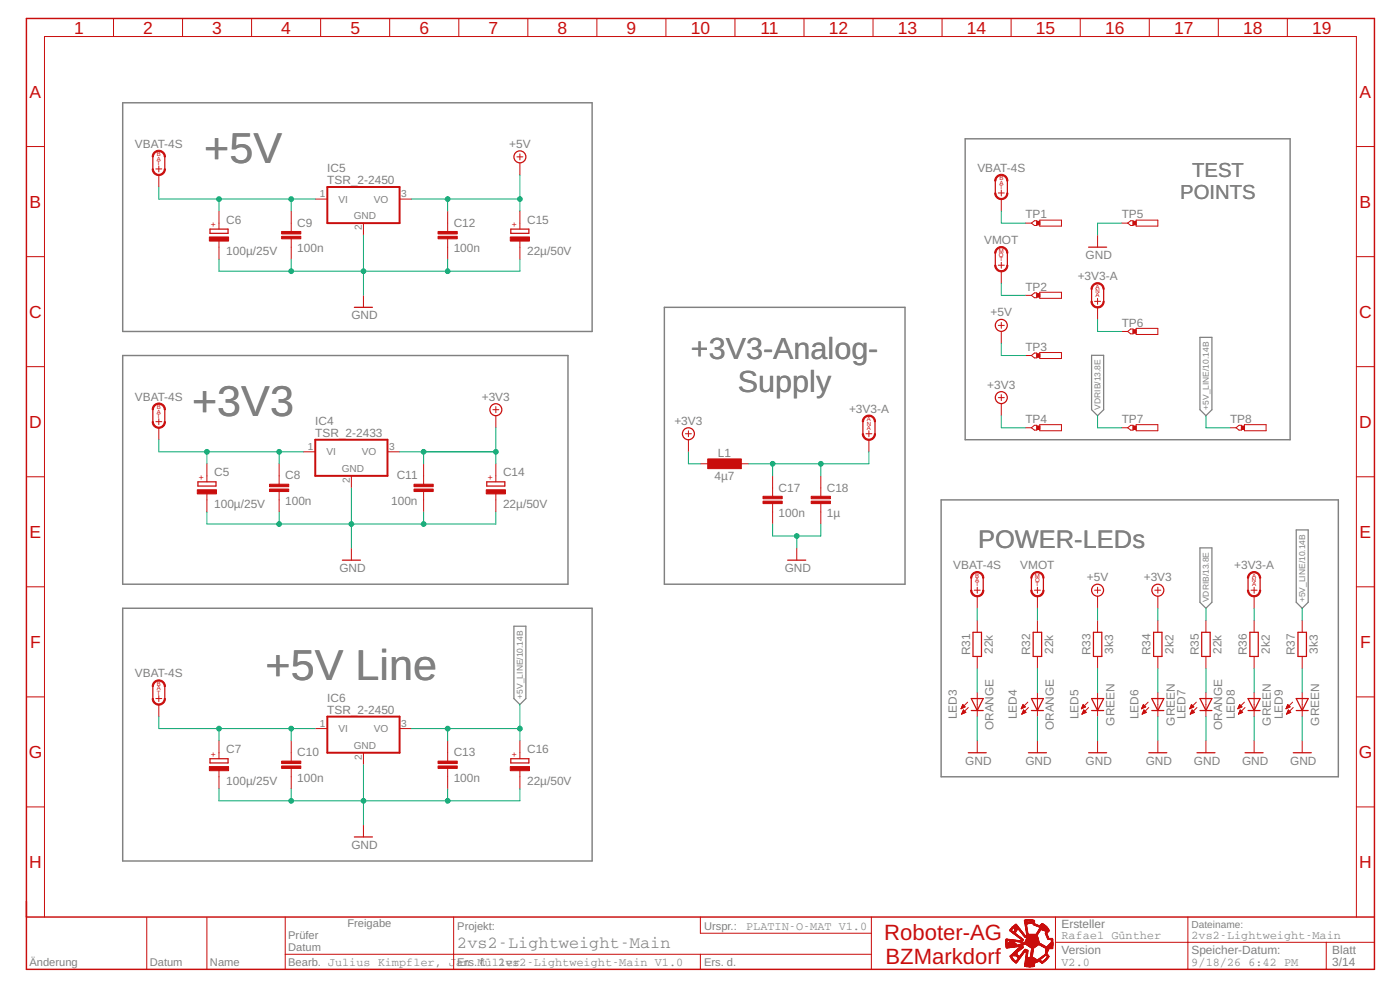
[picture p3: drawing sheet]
<svg xmlns="http://www.w3.org/2000/svg" width="287mm" height="203mm" viewBox="0 0 287 203" stroke-linecap="round" stroke-linejoin="round" font-family="sans-serif">
<defs><g id="words">
<g font-size="8.8" fill="#808080">
<text x="41.9" y="33.4">+5V</text>
<text x="39.4" y="85.3">+3V3</text>
<text x="54.5" y="139.6">+5V Line</text>
</g>
<g font-size="6.3" fill="#808080">
<text x="141.7" y="73.7">+3V3-Analog-</text>
<text x="151.4" y="80.3">Supply</text>
</g>
<text font-size="5.2" fill="#808080" x="200.6" y="112.4">POWER-LEDs</text>
<g font-size="4.5" fill="#c90d0c">
<text x="181.4" y="192.9">Roboter-AG</text>
<text x="181.6" y="197.7">BZMarkdorf</text>
</g>
<g font-size="4.2" fill="#808080">
<text x="242.1" y="40.8">POINTS</text>
<text x="244.5" y="36.4">TEST</text>
</g>
<g font-size="3.6" fill="#c90d0c">
<text x="15.2" y="6.9">1</text>
<text x="29.4" y="6.9">2</text>
<text x="43.5" y="6.9">3</text>
<text x="57.7" y="6.9">4</text>
<text x="71.9" y="6.9">5</text>
<text x="86" y="6.9">6</text>
<text x="100.2" y="6.9">7</text>
<text x="114.3" y="6.9">8</text>
<text x="128.5" y="6.9">9</text>
<text x="141.7" y="6.9">10</text>
<text x="156" y="6.9">11</text>
<text x="170" y="6.9">12</text>
<text x="184.2" y="6.9">13</text>
<text x="198.3" y="6.9">14</text>
<text x="212.5" y="6.9">15</text>
<text x="226.7" y="6.9">16</text>
<text x="240.8" y="6.9">17</text>
<text x="255" y="6.9">18</text>
<text x="269.1" y="6.9">19</text>
<text x="6.1" y="20.1">A</text>
<text x="278.9" y="20.1">A</text>
<text x="6.1" y="42.6">B</text>
<text x="278.9" y="42.6">B</text>
<text x="6" y="65.2">C</text>
<text x="278.8" y="65.2">C</text>
<text x="6" y="87.8">D</text>
<text x="278.8" y="87.8">D</text>
<text x="6.1" y="110.3">E</text>
<text x="278.9" y="110.3">E</text>
<text x="6.2" y="132.9">F</text>
<text x="279" y="132.9">F</text>
<text x="5.9" y="155.5">G</text>
<text x="278.7" y="155.5">G</text>
<text x="6" y="178.1">H</text>
<text x="278.8" y="178.1">H</text>
</g>
<text font-size="3.5" fill="#808080" x="93.8" y="194.4">2vs2-Lightweight-Main</text>
<g font-size="2.4" fill="#808080">
<text x="27.7" y="30.3">VBAT-4S</text>
<text x="67.1" y="35.3">IC5</text>
<text x="104.4" y="30.3">+5V</text>
<text x="200.5" y="35.3">VBAT-4S</text>
<text x="67.1" y="37.7">TSR_2-2450</text>
<text x="46.4" y="45.9">C6</text>
<text x="61" y="46.5">C9</text>
<text x="93.1" y="46.5">C12</text>
<text x="108.1" y="45.9">C15</text>
<text x="210.3" y="44.8">TP1</text>
<text x="230.1" y="44.8">TP5</text>
<text x="46.4" y="52.3">100µ/25V</text>
<text x="61" y="51.7">100n</text>
<text x="93.1" y="51.7">100n</text>
<text x="108.1" y="52.3">22µ/50V</text>
<text x="201.9" y="50.1">VMOT</text>
<text x="222.7" y="53.2">GND</text>
<text x="210.3" y="59.6">TP2</text>
<text x="221.1" y="57.5">+3V3-A</text>
<text x="72.1" y="65.5">GND</text>
<text x="203.2" y="64.9">+5V</text>
<text x="210.3" y="71.9">TP3</text>
<text x="230.1" y="67">TP6</text>
<text x="27.7" y="82.2">VBAT-4S</text>
<text x="98.8" y="82.2">+3V3</text>
<text x="202.5" y="79.7">+3V3</text>
<text x="64.7" y="87.1">IC4</text>
<text x="64.7" y="89.6">TSR_2-2433</text>
<text x="138.3" y="87.1">+3V3</text>
<text x="174.1" y="84.6">+3V3-A</text>
<text x="210.3" y="86.7">TP4</text>
<text x="230.1" y="86.7">TP7</text>
<text x="252.3" y="86.7">TP8</text>
<text x="147.3" y="93.7">L1</text>
<text x="43.9" y="97.7">C5</text>
<text x="58.5" y="98.3">C8</text>
<text x="81.4" y="98.3">C11</text>
<text x="103.2" y="97.7">C14</text>
<text x="146.6" y="98.4">4µ7</text>
<text x="159.7" y="100.8">C17</text>
<text x="169.6" y="100.8">C18</text>
<text x="43.9" y="104.2">100µ/25V</text>
<text x="58.5" y="103.5">100n</text>
<text x="80.2" y="103.5">100n</text>
<text x="103.2" y="104.2">22µ/50V</text>
<text x="159.7" y="106">100n</text>
<text x="169.6" y="106">1µ</text>
<text x="69.6" y="117.4">GND</text>
<text x="160.9" y="117.4">GND</text>
<text x="195.5" y="116.7">VBAT-4S</text>
<text x="209.3" y="116.7">VMOT</text>
<text x="222.9" y="119.2">+5V</text>
<text x="234.6" y="119.2">+3V3</text>
<text x="253.1" y="116.7">+3V3-A</text>
<text x="199" y="134.4" transform="rotate(-90 199 134.4)">R31</text>
<text x="203.7" y="134.1" transform="rotate(-90 203.7 134.1)">22k</text>
<text x="211.3" y="134.4" transform="rotate(-90 211.3 134.4)">R32</text>
<text x="216" y="134.1" transform="rotate(-90 216 134.1)">22k</text>
<text x="223.7" y="134.4" transform="rotate(-90 223.7 134.4)">R33</text>
<text x="228.4" y="134.1" transform="rotate(-90 228.4 134.1)">3k3</text>
<text x="236" y="134.4" transform="rotate(-90 236 134.4)">R34</text>
<text x="240.7" y="134.1" transform="rotate(-90 240.7 134.1)">2k2</text>
<text x="245.9" y="134.4" transform="rotate(-90 245.9 134.4)">R35</text>
<text x="250.6" y="134.1" transform="rotate(-90 250.6 134.1)">22k</text>
<text x="255.7" y="134.4" transform="rotate(-90 255.7 134.4)">R36</text>
<text x="260.4" y="134.1" transform="rotate(-90 260.4 134.1)">2k2</text>
<text x="265.6" y="134.4" transform="rotate(-90 265.6 134.4)">R37</text>
<text x="270.3" y="134.1" transform="rotate(-90 270.3 134.1)">3k3</text>
<text x="27.7" y="139">VBAT-4S</text>
<text x="67.1" y="143.9">IC6</text>
<text x="67.1" y="146.4">TSR_2-2450</text>
<text x="196.3" y="147.6" transform="rotate(-90 196.3 147.6)">LED3</text>
<text x="203.8" y="149.8" transform="rotate(-90 203.8 149.8)">ORANGE</text>
<text x="208.6" y="147.6" transform="rotate(-90 208.6 147.6)">LED4</text>
<text x="216.1" y="149.8" transform="rotate(-90 216.1 149.8)">ORANGE</text>
<text x="221.2" y="147.6" transform="rotate(-90 221.2 147.6)">LED5</text>
<text x="228.6" y="148.8" transform="rotate(-90 228.6 148.8)">GREEN</text>
<text x="233.5" y="147.6" transform="rotate(-90 233.5 147.6)">LED6</text>
<text x="240.9" y="148.8" transform="rotate(-90 240.9 148.8)">GREEN</text>
<text x="243.2" y="147.6" transform="rotate(-90 243.2 147.6)">LED7</text>
<text x="250.7" y="149.8" transform="rotate(-90 250.7 149.8)">ORANGE</text>
<text x="253.3" y="147.6" transform="rotate(-90 253.3 147.6)">LED8</text>
<text x="260.7" y="148.8" transform="rotate(-90 260.7 148.8)">GREEN</text>
<text x="263.2" y="147.6" transform="rotate(-90 263.2 147.6)">LED9</text>
<text x="270.6" y="148.8" transform="rotate(-90 270.6 148.8)">GREEN</text>
<text x="46.4" y="154.5">C7</text>
<text x="61" y="155.1">C10</text>
<text x="93.1" y="155.1">C13</text>
<text x="108.1" y="154.5">C16</text>
<text x="46.4" y="160.9">100µ/25V</text>
<text x="61" y="160.3">100n</text>
<text x="93.1" y="160.3">100n</text>
<text x="108.1" y="160.9">22µ/50V</text>
<text x="198" y="156.9">GND</text>
<text x="210.3" y="156.9">GND</text>
<text x="222.7" y="156.9">GND</text>
<text x="235" y="156.9">GND</text>
<text x="244.9" y="156.9">GND</text>
<text x="254.8" y="156.9">GND</text>
<text x="264.6" y="156.9">GND</text>
<text x="72.1" y="174.1">GND</text>
<text x="153" y="190.8">PLATIN-O-MAT V1.0</text>
<text x="217.7" y="190.3">Ersteller</text>
<text x="217.7" y="195.7">Version</text>
<text x="217.7" y="192.6">Rafael Günther</text>
<text x="244.4" y="192.6">2vs2-Lightweight-Main</text>
<text x="244.4" y="195.7">Speicher-Datum:</text>
<text x="273.3" y="195.7">Blatt</text>
<text x="102.2" y="198.2">2vs2-Lightweight-Main V1.0</text>
<text x="217.7" y="198.2">V2.0</text>
<text x="244.4" y="198.2">9/18/26 6:42 PM</text>
<text x="273.3" y="198.2">3/14</text>
</g>
<g font-size="2.3" fill="#808080">
<text x="71.3" y="190.2">Freigabe</text>
<text x="93.8" y="190.8">Projekt:</text>
<text x="144.4" y="190.8">Urspr.:</text>
<text x="59.1" y="195.1">Datum</text>
<text x="59.1" y="192.6">Prüfer</text>
<text x="6" y="198.2">Änderung</text>
<text x="30.7" y="198.2">Datum</text>
<text x="43.1" y="198.2">Name</text>
<text x="59.1" y="198.1">Bearb. Julius Kimpfler, Jan Müller</text>
<text x="93.8" y="198.2">Ers. f.</text>
<text x="144.4" y="198.2">Ers. d.</text>
</g>
<g font-size="2.1" fill="#808080">
<text x="65.6" y="40.5">1</text>
<text x="69.4" y="41.6">VI</text>
<text x="76.7" y="41.6">VO</text>
<text x="82.3" y="40.5">3</text>
<text x="72.6" y="45">GND</text>
<text x="74.2" y="47.3" transform="rotate(-90 74.2 47.3)">2</text>
<text x="63.2" y="92.3">1</text>
<text x="66.9" y="93.4">VI</text>
<text x="74.2" y="93.4">VO</text>
<text x="79.8" y="92.3">3</text>
<text x="70.1" y="96.9">GND</text>
<text x="71.7" y="99.1" transform="rotate(-90 71.7 99.1)">2</text>
<text x="65.6" y="149.1">1</text>
<text x="82.3" y="149.1">3</text>
<text x="69.4" y="150.2">VI</text>
<text x="72.6" y="153.6">GND</text>
<text x="74.2" y="155.9" transform="rotate(-90 74.2 155.9)">2</text>
<text x="76.7" y="150.2">VO</text>
<text x="244.4" y="190.3">Dateiname:</text>
</g>
<g font-size="1.7" fill="#c90d0c">
<text x="44.4" y="46.6" transform="rotate(-90 44.4 46.6)">+</text>
<text x="106.1" y="46.6" transform="rotate(-90 106.1 46.6)">+</text>
<text x="41.9" y="98.4" transform="rotate(-90 41.9 98.4)">+</text>
<text x="101.1" y="98.4" transform="rotate(-90 101.1 98.4)">+</text>
<text x="44.4" y="155.2" transform="rotate(-90 44.4 155.2)">+</text>
<text x="106.1" y="155.2" transform="rotate(-90 106.1 155.2)">+</text>
</g>
<g font-size="1.7" fill="#808080">
<text x="225.8" y="84" transform="rotate(-90 225.8 84)">VDRIB/13.8E</text>
<text x="248" y="84" transform="rotate(-90 248 84)">+5V_LINE/10.14B</text>
<text x="248" y="123.5" transform="rotate(-90 248 123.5)">VDRIB/13.8E</text>
<text x="267.7" y="123.5" transform="rotate(-90 267.7 123.5)">+5V_LINE/10.14B</text>
<text x="107.3" y="143.3" transform="rotate(-90 107.3 143.3)">+5V_LINE/10.14B</text>
</g>
<g font-size="1.2" fill="#c90d0c">
<text x="32.2" y="32.1">B</text>
<text x="32.2" y="33">A</text>
<text x="32.2" y="33.9">T</text>
<text x="205" y="37">B</text>
<text x="205" y="37.9">A</text>
<text x="205" y="38.8">T</text>
<text x="204.9" y="51.8">M</text>
<text x="204.9" y="52.7">O</text>
<text x="205" y="53.6">T</text>
<text x="224.7" y="59.2">A</text>
<text x="224.7" y="60.1">N</text>
<text x="224.7" y="61">A</text>
<text x="32.2" y="83.9">B</text>
<text x="32.2" y="84.8">A</text>
<text x="32.2" y="85.7">T</text>
<text x="177.8" y="87.3">N</text>
<text x="177.8" y="86.4">A</text>
<text x="177.8" y="88.2">A</text>
<text x="200" y="118.5">B</text>
<text x="200" y="119.4">A</text>
<text x="212.3" y="118.5">M</text>
<text x="212.3" y="119.4">O</text>
<text x="256.8" y="119.4">N</text>
<text x="256.8" y="118.5">A</text>
<text x="200.1" y="120.3">T</text>
<text x="212.4" y="120.3">T</text>
<text x="256.8" y="120.3">A</text>
<text x="32.2" y="140.7">B</text>
<text x="32.2" y="141.6">A</text>
<text x="32.2" y="142.5">T</text>
</g>
</g></defs>
<path d="M25.2 21.1h96.3v46.9h-96.3zM198 28.5h66.6v61.7h-66.6zM25.2 72.9h91.3v46.9h-91.3zM136.3 63h49.3v56.8h-49.3zM193 102.5h81.5v56.8h-81.5zM25.2 124.8h96.3v51.8h-96.3z" fill="none" stroke="#808080" stroke-width=".3"/>
<path d="M223.9 72.9h2.5v11.1l-1.3 1.3-1.2-1.3zM246.1 69.2h2.5v14.8l-1.2 1.3-1.3-1.3zM246.1 112.4h2.5v11.1l-1.2 1.3-1.3-1.3zM265.9 108.7h2.4v14.8l-1.2 1.3-1.2-1.3zM105.4 128.4h2.5v14.9l-1.3 1.2-1.2-1.2z" fill="none" stroke="#808080" stroke-width=".25"/>
<g fill="none" stroke="#c90d0c" stroke-width=".21">
<path d="M23.3 3.8v3.7M37.4 3.8v3.7M51.6 3.8v3.7M65.8 3.8v3.7M79.9 3.8v3.7M94.1 3.8v3.7M108.3 3.8v3.7M122.4 3.8v3.7M136.6 3.8v3.7M150.7 3.8v3.7M164.9 3.8v3.7M179.1 3.8v3.7"/>
<path d="M193.2 3.8v3.7M207.4 3.8v3.7M221.6 3.8v3.7M235.7 3.8v3.7M249.9 3.8v3.7M264.1 3.8v3.7M5.4 30.1h3.7M32 34.6h1.2M32.6 34v1.3M32.6 35.9v2.5M106 32.2h1.3M106.6 31.6v1.2"/>
<path d="M106.6 33.4v2.5M204.8 39.6h1.2M205.4 39v1.2M278.2 30.1h3.7M5.4 52.6h3.7M44.9 43.3v3.7M44.9 49v4.2M59.7 43.3v4.2M59.7 49v4.2M64.7 40.8h2.4M74.5 45.8v2.4M82 40.8h2.4"/>
<path d="M91.8 43.3v4.2M91.8 49v4.2M106.6 43.3v3.7M106.6 49v4.2M204.8 54.4h1.2M205.4 40.8v2.5M205.4 53.8v1.2M205.4 55.6v2.5M210.3 45.8h1.3M211.6 45.8l.6-.5h.5v.9h-.5zM213.3 45.1h4.4v1.3h-4.4zM213.3 59.9h4.4v1.3h-4.4z"/>
<path d="M225.1 48.2v2.5M230.1 45.8h1.2M231.3 45.8l.6-.5h.5v.9h-.5zM233 45.1h4.5v1.3h-4.5zM278.2 52.6h3.7M5.4 75.2h3.7M74.5 60.6v2.4M204.8 66.7h1.2M205.4 66.1v1.3M205.4 68v2.4M210.3 72.9h1.3M210.3 60.6h1.3"/>
<path d="M211.6 60.6l.6-.5h.5v1h-.5zM211.6 72.9l.6-.5h.5v1h-.5zM213.3 72.3h4.4v1.2h-4.4zM224.5 61.8h1.2M225.1 61.2v1.2M225.1 63v2.5M230.1 68h1.2M231.3 68l.6-.5h.5v1h-.5zM233 67.4h4.5v1.2h-4.5zM278.2 75.2h3.7M5.4 97.8h3.7M32 86.5h1.2"/>
<path d="M32.6 85.9v1.2M32.6 87.7v2.5M42.4 95.1v3.7M57.3 95.1v4.2M62.2 92.7h2.5M72.1 97.6v2.5M79.5 92.7h2.5M86.9 95.1v4.2M101.1 84h1.2M101.7 83.4v1.2M101.7 85.3v2.4M101.7 95.1v3.7"/>
<path d="M140.6 89h1.2M141.2 88.3v1.3M141.2 90.2v2.5M143.7 95.1h2.4M151.1 95.1h2.4M158.5 97.6v4.2M168.4 97.6v4.2M177.6 89h1.2M178.2 88.3v1.3M178.2 90.2v2.5M204.8 81.6h1.2M205.4 80.9v1.3"/>
<path d="M205.4 82.8v2.5M210.3 87.7h1.3M211.6 87.7l.6-.5h.5v1h-.5zM213.3 87.1h4.4v1.2h-4.4zM230.1 87.7h1.2M231.3 87.7l.6-.5h.5v1h-.5zM233 87.1h4.5v1.2h-4.5zM252.3 87.7h1.2M253.5 87.7l.6-.5h.5v1h-.5zM255.2 87.1h4.5v1.2h-4.5zM278.2 97.8h3.7M42.4 100.8v4.2"/>
<path d="M57.3 100.8v4.2M72.1 112.4v2.5M86.9 100.8v4.2M101.7 100.8v4.2M158.5 103.3v4.2M163.4 112.4v2.5M168.4 103.3v4.2M5.4 120.4h3.7M199.8 121.1h1.3M200.4 120.4v1.3M200.4 122.3v2.5M200.4 127.2v2.5"/>
<path d="M200.4 134.6v2.5M212.2 121.1h1.2M212.8 120.4v1.3M212.8 122.3v2.5M212.8 127.2v2.5M212.8 134.6v2.5M224.5 121.1h1.2M225.1 120.4v1.3M225.1 122.3v2.5M225.1 127.2v2.5M225.1 134.6v2.5M236.9 121.1h1.2"/>
<path d="M237.5 120.4v1.3M237.5 122.3v2.5M237.5 127.2v2.5M237.5 134.6v2.5M247.4 127.2v2.5M247.4 134.6v2.5M256.6 121.1h1.3M257.2 120.4v1.3M257.2 122.3v2.5M257.2 127.2v2.5M257.2 134.6v2.5M267.1 127.2v2.5"/>
<path d="M267.1 134.6v2.5M278.2 120.4h3.7M5.4 142.9h3.7M32 143.3h1.2M32.6 142.7v1.2M32.6 144.5v2.5M44.9 151.9v3.7M44.9 157.6v4.2M59.7 151.9v4.2M59.7 157.6v4.2M64.7 149.4h2.4M74.5 154.4v2.4"/>
<path d="M82 149.4h2.4M91.8 151.9v4.2M91.8 157.6v4.2M106.6 151.9v3.7M106.6 157.6v4.2M197.1 145.3h.2M197.2 145.2h.4M197.3 145.1h.6M197.3 146.5h.1M197.3 144.9h.6M197.3 146.3h.3M197.4 144.8h.4"/>
<path d="M197.4 146.2h.5M197.4 144.7h.3M197.4 146.1h.7M197.4 144.6h.2M197.4 146h.6M197.5 144.5l.5 .5-.9 .4zM197.5 145.9h.4M197.5 145.8h.2M197.6 145.6h.1M197.6 145.6l-.4 .9M197.6 145.6l.5 .5M198.1 146.1l-.9 .4"/>
<path d="M198.5 144l-1.4 1.4M198.6 145.1l-1.4 1.4M200.4 142v5M200.4 151.9v2.5M209.5 145.3h.2M209.5 145.2h.4M209.6 145.1h.6M209.6 146.5h.1M209.6 144.9h.7M209.7 146.3h.2M209.7 144.8h.4M209.7 146.2h.5"/>
<path d="M209.7 144.7h.3M209.7 146.1h.7M209.8 144.6h.1M209.8 146h.5M209.8 144.5l.5 .5-.8 .4zM209.8 145.9h.4M209.9 145.8h.2M210 145.6h.1M210 145.6l-.4 .9M210 145.6l.4 .5M210.4 146.1l-.8 .4M210.8 144l-1.3 1.4"/>
<path d="M210.9 145.1l-1.3 1.4M212.8 142v5M212.8 151.9v2.5M221.8 145.3h.2M221.9 145.2h.4M221.9 145.1h.6M221.9 146.5h.1M222 144.9h.6M222 146.3h.3M222 144.8h.5M222 146.2h.5M222.1 144.7h.3"/>
<path d="M222.1 146.1h.7M222.1 144.6h.1M222.1 146h.6M222.2 144.5l.5 .5-.9 .4zM222.2 145.9h.3M222.2 145.8h.2M222.3 145.6l-.4 .9M222.3 145.6l.5 .5-.9 .4M222.3 145.6h.1M223.2 144l-1.4 1.4M223.3 145.1l-1.4 1.4M225.1 142v5"/>
<path d="M225.1 151.9v2.5M234.2 145.3h.1M234.2 145.2h.4M234.3 145.1h.6M234.3 146.5h.1M234.3 144.9h.6M234.3 146.3h.3M234.4 144.8h.4M234.4 146.2h.5M234.4 144.7h.3M234.4 146.1h.7M234.5 144.6h.1"/>
<path d="M234.5 146h.5M234.5 145.9h.4M234.5 144.5l.5 .5-.9 .4zM234.6 145.8h.2M234.6 145.6h.1M234.6 145.6l-.3 .9M234.6 145.6l.5 .5-.8 .4M235.5 144l-1.4 1.4M235.6 145.1l-1.3 1.4M237.5 142v5M237.5 151.9v2.5M244.1 145.3h.1"/>
<path d="M244.1 145.2h.4M244.2 145.1h.6M244.2 146.5h.1M244.2 144.9h.6M244.2 146.3h.3M244.3 144.8h.4M244.3 146.2h.5M244.3 144.7h.3M244.3 146.1h.7M244.3 144.6h.2M244.3 146h.6M244.4 144.5l.5 .5-.9 .4z"/>
<path d="M244.4 145.9h.4M244.5 145.8h.1M244.5 145.6h.1M244.5 145.6l-.4 .9M244.5 145.6l.5 .5M245 146.1l-.9 .4M245.4 144l-1.4 1.4M245.5 145.1l-1.4 1.4M247.4 142v5M247.4 151.9v2.5M253.9 145.3h.2M254 145.2h.4"/>
<path d="M254 145.1h.6M254 146.5h.1M254.1 144.9h.6M254.1 146.3h.3M254.1 144.8h.5M254.1 146.2h.5M254.2 144.7h.3M254.2 146.1h.7M254.2 144.6h.1M254.2 146h.6M254.3 145.9h.3M254.3 144.5l.5 .5-.9 .4z"/>
<path d="M254.3 145.8h.2M254.4 145.6h.1M254.4 145.6l-.4 .9M254.4 145.6l.5 .5-.9 .4M255.2 144l-1.3 1.4M255.4 145.1l-1.4 1.4M257.2 142v5M257.2 151.9v2.5M263.8 145.3h.2M263.9 145.2h.3M263.9 145.1h.6M263.9 146.5h.1"/>
<path d="M263.9 144.9h.7M263.9 146.3h.3M264 144.8h.5M264 146.2h.5M264.1 144.7h.2M264.1 146.1h.7M264.1 144.6h.1M264.1 146h.5M264.1 144.5l.5 .5-.8 .4zM264.2 145.9h.3M264.2 145.8h.2M264.3 145.6h.1"/>
<path d="M264.3 145.6l-.4 .9M264.3 145.6l.5 .5M264.8 146.1l-.9 .4M265.1 144l-1.3 1.4M265.3 145.1l-1.4 1.4M267.1 142v5M267.1 151.9v2.5M278.2 142.9h3.7M5.4 165.5h3.7M74.5 169.2v2.5M278.2 165.5h3.7M9.1 188.1v-180.6h269.1v180.6"/>
<path d="M30.1 188.2v10.6M42.4 188.2v10.6M58.5 188.1v10.7M58.5 195.7h120.2M93 188.1v10.7M143.7 188.1v3.3h35M143.7 195.7v3.1M178.7 188.1v10.7M216.5 193.3h65.3M216.5 188.1v10.7M243.7 188.1v10.7M272 193.3v5.5"/>
</g>
<path d="M5.4 188.1h276.5v-184.3h-276.5v195h276.5v-10.6" fill="none" stroke="#c90d0c" stroke-width=".3"/>
<g fill="#c90d0c" stroke="#c90d0c" stroke-width=".21">
<path d="M211 198.3h.5z"/>
<path d="M210.5 198.2l1.4 .1z"/>
<path d="M210.2 198.2h2z"/>
<path d="M210.2 198.1l2 .1z"/>
<path d="M210.2 198.1h2z"/>
<path d="M210.2 198h.3z"/>
<path d="M210.6 198h1.6z"/>
<path d="M210.2 197.9l.3 .1z"/>
<path d="M210.5 197.9l1.7 .1z"/>
<path d="M210.2 197.8l.3 .1z"/>
<path d="M210.5 197.8l1.7 .1z"/>
<path d="M210.2 197.8h2z"/>
<path d="M210.2 197.7h2z"/>
<path d="M210.2 197.6l2 .1z"/>
<path d="M210.2 197.6h2z"/>
<path d="M210.3 197.5h2z"/>
<path d="M213.7 197.5h.2z"/>
<path d="M208.3 197.5h.2z"/>
<path d="M213.6 197.5h.4z"/>
<path d="M208.3 197.4l.3 .1z"/>
<path d="M210.2 197.4l2.3 .1z"/>
<path d="M213.5 197.4l.5 .1z"/>
<path d="M208.2 197.4h.4z"/>
<path d="M210.3 197.4h2.3z"/>
<path d="M213.5 197.4h.6z"/>
<path d="M208.1 197.3l.5 .1z"/>
<path d="M210.3 197.3l2.4 .1z"/>
<path d="M213.4 197.3l.7 .1z"/>
<path d="M208.1 197.3h.6z"/>
<path d="M210.2 197.3h2.6z"/>
<path d="M213.3 197.3h.9z"/>
<path d="M208 197.2l.7 .1z"/>
<path d="M210.3 197.2l2.6 .1z"/>
<path d="M213.3 197.2l.4 .1z"/>
<path d="M213.8 197.2l.4 .1z"/>
<path d="M207.9 197.2h.9z"/>
<path d="M210.3 197.2h2.8z"/>
<path d="M213.2 197.2h.5z"/>
<path d="M213.9 197.2h.4z"/>
<path d="M207.9 197.1l.4 .1z"/>
<path d="M208.4 197.1l.3 .1z"/>
<path d="M210.3 197.1l3.3 .1z"/>
<path d="M213.9 197.1l.4 .1z"/>
<path d="M207.8 197.1h.5z"/>
<path d="M208.5 197.1h.3z"/>
<path d="M210.3 197.1h3.3z"/>
<path d="M214 197.1h.4z"/>
<path d="M207.8 197l.4 .1z"/>
<path d="M208.5 197l.4 .1z"/>
<path d="M210.3 197l3.2 .1z"/>
<path d="M214.1 197l.4 .1z"/>
<path d="M207.7 197h.5z"/>
<path d="M208.5 197h.4z"/>
<path d="M210.3 197h3.1z"/>
<path d="M214.1 197h.4z"/>
<path d="M207.6 196.9l.5 .1z"/>
<path d="M208.6 196.9l.3 .1z"/>
<path d="M210.3 196.9l3.1 .1z"/>
<path d="M214.2 196.9l.4 .1z"/>
<path d="M207.6 196.9h.4z"/>
<path d="M208.6 196.9h.4z"/>
<path d="M210.3 196.9h3z"/>
<path d="M214.2 196.9h.4z"/>
<path d="M207.6 196.8l.4 .1z"/>
<path d="M208.7 196.8l.3 .1z"/>
<path d="M210.3 196.8l2.4 .1z"/>
<path d="M212.9 196.8l.4 .1z"/>
<path d="M214.3 196.8l.4 .1z"/>
<path d="M207.6 196.8h.3z"/>
<path d="M208.7 196.8h.3z"/>
<path d="M210.4 196.8h2.2z"/>
<path d="M212.9 196.8h.5z"/>
<path d="M214.4 196.8h.3z"/>
<path d="M207.5 196.7l.4 .1z"/>
<path d="M208.7 196.7l.3 .1z"/>
<path d="M210.4 196.7l2.2 .1z"/>
<path d="M212.9 196.7l.5 .1z"/>
<path d="M214.4 196.7l.4 .1z"/>
<path d="M207.5 196.7h.3z"/>
<path d="M208.7 196.7h.4z"/>
<path d="M210.4 196.7h2.1z"/>
<path d="M213 196.7h.5z"/>
<path d="M214.4 196.7h.4z"/>
<path d="M207.5 196.6l.3 .1z"/>
<path d="M208.8 196.6l.3 .1z"/>
<path d="M210.4 196.6l2 .1z"/>
<path d="M213.1 196.6l.5 .1z"/>
<path d="M214.5 196.6l.3 .1z"/>
<path d="M207.4 196.6h.4z"/>
<path d="M208.8 196.6h.3z"/>
<path d="M210.4 196.6h1.9z"/>
<path d="M213.2 196.6h.4z"/>
<path d="M214.5 196.6h.4z"/>
<path d="M207.4 196.5l.3 .1z"/>
<path d="M208.9 196.5l.3 .1z"/>
<path d="M210.4 196.5l1.9 .1z"/>
<path d="M213.2 196.5l.5 .1z"/>
<path d="M214.6 196.5l.3 .1z"/>
<path d="M207.4 196.5h.3z"/>
<path d="M208.9 196.5h.3z"/>
<path d="M210.4 196.5h.3z"/>
<path d="M210.8 196.5h1.4z"/>
<path d="M213.3 196.5h.5z"/>
<path d="M214.6 196.5h.4z"/>
<path d="M207.3 196.4l.4 .1z"/>
<path d="M208.9 196.4l.4 .1z"/>
<path d="M210.4 196.4l.3 .1z"/>
<path d="M210.9 196.4l1.1 .1z"/>
<path d="M213.4 196.4l.4 .1z"/>
<path d="M214.6 196.4l.4 .1z"/>
<path d="M207.3 196.4h.4z"/>
<path d="M208.8 196.4h.5z"/>
<path d="M210.4 196.4h.3z"/>
<path d="M211.1 196.4h.9z"/>
<path d="M213.4 196.4h.4z"/>
<path d="M214.7 196.4h.3z"/>
<path d="M207.3 196.3l.3 .1z"/>
<path d="M208.7 196.3l.6 .1z"/>
<path d="M210.4 196.3l.3 .1z"/>
<path d="M211.2 196.3l.7 .1z"/>
<path d="M213.5 196.3l.4 .1z"/>
<path d="M214.7 196.3l.4 .1z"/>
<path d="M207.2 196.3h.4z"/>
<path d="M208.7 196.3h.7z"/>
<path d="M210.4 196.3h.3z"/>
<path d="M211.4 196.3h.4z"/>
<path d="M213.6 196.3h.4z"/>
<path d="M214.7 196.3h.4z"/>
<path d="M211.3 196.3h.5z"/>
<path d="M213.7 196.3h.3z"/>
<path d="M214.8 196.3h.3z"/>
<path d="M207.2 196.2h.3z"/>
<path d="M208.6 196.2h.8z"/>
<path d="M210.4 196.2h.3z"/>
<path d="M211.3 196.2h.5z"/>
<path d="M213.7 196.2h.4z"/>
<path d="M214.8 196.2h.4z"/>
<path d="M208.5 196.2h.6z"/>
<path d="M209.1 196.2h.4z"/>
<path d="M211.4 196.2h.4z"/>
<path d="M213.8 196.2h.3z"/>
<path d="M207.2 196.1l.4 .1z"/>
<path d="M208.4 196.1l.6 .1z"/>
<path d="M209.1 196.1l.4 .1z"/>
<path d="M210.4 196.1l.3 .1z"/>
<path d="M211.4 196.1l.4 .1z"/>
<path d="M213.9 196.1l.3 .1z"/>
<path d="M214.8 196.1l.4 .1z"/>
<path d="M207.2 196l.4 .1z"/>
<path d="M208.4 196l.6 .1z"/>
<path d="M209.2 196l.3 .1z"/>
<path d="M210.5 196l.3 .1z"/>
<path d="M211.4 196l.4 .1z"/>
<path d="M213.9 196l.4 .1z"/>
<path d="M214.7 196l.4 .1z"/>
<path d="M207.3 196h.4z"/>
<path d="M207.9 196h1z"/>
<path d="M209.2 196h.4z"/>
<path d="M210.5 196h.3z"/>
<path d="M211.4 196h.4z"/>
<path d="M214 196h.3z"/>
<path d="M214.7 196h.4z"/>
<path d="M207.3 196h1.6z"/>
<path d="M209.3 196h.3z"/>
<path d="M214.1 196h.3z"/>
<path d="M214.6 196h.4z"/>
<path d="M207.3 195.9l1.5 .1z"/>
<path d="M209.3 195.9l.4 .1z"/>
<path d="M210.5 195.9l.3 .1z"/>
<path d="M211.4 195.9l.4 .1z"/>
<path d="M214.1 195.9l.4 .1z"/>
<path d="M214.6 195.9l.4 .1z"/>
<path d="M207.4 195.9h1.3z"/>
<path d="M209.3 195.9h.4z"/>
<path d="M210.5 195.9h.3z"/>
<path d="M211.4 195.9h.4z"/>
<path d="M214.2 195.9h.8z"/>
<path d="M207.5 195.8l1.2 .1z"/>
<path d="M209.4 195.8l.3 .1z"/>
<path d="M210.5 195.8l.3 .1z"/>
<path d="M211.4 195.8l.4 .1z"/>
<path d="M214.3 195.8l.6 .1z"/>
<path d="M207.5 195.8h1.1z"/>
<path d="M209.4 195.8h.4z"/>
<path d="M210.5 195.8h.3z"/>
<path d="M211.4 195.8h.4z"/>
<path d="M214.3 195.8h.6z"/>
<path d="M207.6 195.7h1z"/>
<path d="M209.4 195.7h.4z"/>
<path d="M210.5 195.7h.3z"/>
<path d="M211.4 195.7h.4z"/>
<path d="M214.4 195.7h.4z"/>
<path d="M209.5 195.7h.3z"/>
<path d="M207.7 195.6l.9 .1z"/>
<path d="M209.5 195.6l.4 .1z"/>
<path d="M210.5 195.6l.3 .1z"/>
<path d="M211.4 195.6l.4 .1z"/>
<path d="M214.4 195.6l.3 .1z"/>
<path d="M207.7 195.6h.9z"/>
<path d="M209.6 195.6h.3z"/>
<path d="M210.5 195.6h.3z"/>
<path d="M211.4 195.6h.4z"/>
<path d="M214.4 195.6h.3z"/>
<path d="M207.8 195.5l.8 .1z"/>
<path d="M209.6 195.5l.3 .1z"/>
<path d="M210.5 195.5l.3 .1z"/>
<path d="M211.5 195.5l.4 .1z"/>
<path d="M214.4 195.5l.3 .1z"/>
<path d="M207.8 195.5h.8z"/>
<path d="M209.6 195.5h.4z"/>
<path d="M210.5 195.5h.3z"/>
<path d="M211.5 195.5h.4z"/>
<path d="M214.4 195.5h.4z"/>
<path d="M207.9 195.4l.7 .1z"/>
<path d="M209.7 195.4l.3 .1z"/>
<path d="M210.5 195.4l.3 .1z"/>
<path d="M211.5 195.4l.4 .1z"/>
<path d="M214.4 195.4l.4 .1z"/>
<path d="M207.9 195.4h.7z"/>
<path d="M209.7 195.4h.4z"/>
<path d="M210.5 195.4h.3z"/>
<path d="M211.5 195.4h.4z"/>
<path d="M214.5 195.4h.3z"/>
<path d="M208 195.3l.7 .1z"/>
<path d="M209.7 195.3l.4 .1z"/>
<path d="M210.5 195.3l.3 .1z"/>
<path d="M211.5 195.3l.4 .1z"/>
<path d="M214.5 195.3l.3 .1z"/>
<path d="M208 195.3h.7z"/>
<path d="M209.8 195.3h.4z"/>
<path d="M210.5 195.3h.3z"/>
<path d="M211.5 195.3h.4z"/>
<path d="M214.5 195.3h.4z"/>
<path d="M208.1 195.2l.6 .1z"/>
<path d="M209.8 195.2l.6 .1z"/>
<path d="M210.5 195.2l.3 .1z"/>
<path d="M211.5 195.2l.4 .1z"/>
<path d="M214.5 195.2l.4 .1z"/>
<path d="M208.1 195.2h.7z"/>
<path d="M209.8 195.2h.7z"/>
<path d="M210.5 195.2h.3z"/>
<path d="M211.5 195.2h.4z"/>
<path d="M214.5 195.2h.4z"/>
<path d="M208.2 195.1l.7 .1z"/>
<path d="M209.9 195.1l.9 .1z"/>
<path d="M211.5 195.1l.4 .1z"/>
<path d="M214.5 195.1l.4 .1z"/>
<path d="M208.2 195.1h.7z"/>
<path d="M209.9 195.1h.9z"/>
<path d="M211.5 195.1h.4z"/>
<path d="M214.5 195.1h.4z"/>
<path d="M208.3 195l.7 .1z"/>
<path d="M210 195l.8 .1z"/>
<path d="M211.5 195l.4 .1z"/>
<path d="M214.5 195l.5 .1z"/>
<path d="M208.3 195h.7z"/>
<path d="M210 195h.8z"/>
<path d="M211.5 195h.4z"/>
<path d="M214.5 195h.5z"/>
<path d="M208.4 194.9l.7 .1z"/>
<path d="M210 194.9l.9 .1z"/>
<path d="M211.5 194.9l.4 .1z"/>
<path d="M214.5 194.9l.5 .1z"/>
<path d="M208.4 194.9h.7z"/>
<path d="M210.1 194.9h.7z"/>
<path d="M211.6 194.9h.4z"/>
<path d="M214.5 194.9h.5z"/>
<path d="M208.5 194.8l.7 .1z"/>
<path d="M210.1 194.8l.6 .1z"/>
<path d="M211.6 194.8l.4 .1z"/>
<path d="M214.5 194.8l.5 .1z"/>
<path d="M208.6 194.8h.7z"/>
<path d="M210.1 194.8h.5z"/>
<path d="M211.6 194.8h.4z"/>
<path d="M214.5 194.8h.6z"/>
<path d="M208.6 194.7l.7 .1z"/>
<path d="M210.2 194.7l.3 .1z"/>
<path d="M211.6 194.7l.4 .1z"/>
<path d="M214.5 194.7l.6 .1z"/>
<path d="M208.7 194.7h.7z"/>
<path d="M210.2 194.7h.2z"/>
<path d="M211.6 194.7h.4z"/>
<path d="M214.5 194.7h.6z"/>
<path d="M208.7 194.6l.8 .1z"/>
<path d="M211.6 194.6l.4 .1z"/>
<path d="M214.5 194.6l.6 .1z"/>
<path d="M208.8 194.6h.7z"/>
<path d="M211.6 194.6h.4z"/>
<path d="M214.5 194.6h.7z"/>
<path d="M208.8 194.5l.8 .1z"/>
<path d="M211.6 194.5l.4 .1z"/>
<path d="M214.5 194.5l1.4 .1z"/>
<path d="M208.8 194.5h.9z"/>
<path d="M211.6 194.5h.4z"/>
<path d="M214.5 194.5h1.4z"/>
<path d="M208.9 194.5h.8z"/>
<path d="M214.4 194.5h1.6z"/>
<path d="M206.4 194.4h.4z"/>
<path d="M209 194.4h.8z"/>
<path d="M211.5 194.4h.6z"/>
<path d="M214.3 194.4h1.6z"/>
<path d="M206.4 194.4h.7z"/>
<path d="M209 194.4h.9z"/>
<path d="M211.4 194.4h.8z"/>
<path d="M214.2 194.4h1.7z"/>
<path d="M206.4 194.3l1.1 .1z"/>
<path d="M209.1 194.3l.8 .1z"/>
<path d="M211.4 194.3l.8 .1z"/>
<path d="M214.2 194.3l1.7 .1z"/>
<path d="M206.4 194.2l1.4 .1z"/>
<path d="M209.1 194.2l.8 .1z"/>
<path d="M211.3 194.2l1 .1z"/>
<path d="M214 194.2l1.9 .1z"/>
<path d="M206.4 194.2h1.8z"/>
<path d="M209.2 194.2h.7z"/>
<path d="M211.2 194.2h1.1z"/>
<path d="M214 194.2h1.9z"/>
<path d="M206.3 194.2h2.3z"/>
<path d="M209.3 194.2h.6z"/>
<path d="M211.1 194.2h1.3z"/>
<path d="M213.9 194.2h.7z"/>
<path d="M214.7 194.2h1.2z"/>
<path d="M206.3 194.1l2.7 .1z"/>
<path d="M209.3 194.1l.5 .1z"/>
<path d="M211.1 194.1l1.4 .1z"/>
<path d="M213.8 194.1l.7 .1z"/>
<path d="M214.8 194.1l1.2 .1z"/>
<path d="M206.3 194.1h3z"/>
<path d="M209.4 194.1h.4z"/>
<path d="M211 194.1h1.6z"/>
<path d="M213.7 194.1h.7z"/>
<path d="M214.8 194.1h1.1z"/>
<path d="M206.3 194l3.5 .1z"/>
<path d="M210.9 194l1.7 .1z"/>
<path d="M213.6 194l.7 .1z"/>
<path d="M214.9 194l1 .1z"/>
<path d="M206.3 194h3.5z"/>
<path d="M210.8 194h1.9z"/>
<path d="M213.5 194h.7z"/>
<path d="M214.9 194h1z"/>
<path d="M206.3 193.9h3.4z"/>
<path d="M210.8 193.9h2z"/>
<path d="M213.4 193.9h.7z"/>
<path d="M215 193.9h.9z"/>
<path d="M210.7 193.9h2.2z"/>
<path d="M215 193.9h1z"/>
<path d="M206.3 193.8l2.4 .1z"/>
<path d="M208.8 193.8l1 .1z"/>
<path d="M210.7 193.8l2.2 .1z"/>
<path d="M213.3 193.8l.7 .1z"/>
<path d="M215.1 193.8l.9 .1z"/>
<path d="M206.3 193.8h2.3z"/>
<path d="M209 193.8h.9z"/>
<path d="M210.6 193.8h2.4z"/>
<path d="M213.2 193.8h.7z"/>
<path d="M215.1 193.8h.9z"/>
<path d="M206.3 193.7l2.3 .1z"/>
<path d="M209 193.7l1.1 .1z"/>
<path d="M210.5 193.7l3.3 .1z"/>
<path d="M215.2 193.7l.8 .1z"/>
<path d="M206.3 193.7h2.2z"/>
<path d="M209.2 193.7h1z"/>
<path d="M210.5 193.7h3.2z"/>
<path d="M215.2 193.7h.8z"/>
<path d="M206.3 193.6l.3 .1z"/>
<path d="M206.6 193.6l1.9 .1z"/>
<path d="M209.3 193.6l4.3 .1z"/>
<path d="M215.3 193.6l.7 .1z"/>
<path d="M206.3 193.6h.3z"/>
<path d="M206.7 193.6h1.7z"/>
<path d="M209.4 193.6h4.2z"/>
<path d="M215.3 193.6h.7z"/>
<path d="M206.3 193.5l.3 .1z"/>
<path d="M206.7 193.5l1.7 .1z"/>
<path d="M209.5 193.5l4 .1z"/>
<path d="M215.4 193.5l.6 .1z"/>
<path d="M206.3 193.5h.2z"/>
<path d="M206.8 193.5h1.5z"/>
<path d="M209.6 193.5h3.8z"/>
<path d="M215.4 193.5h.6z"/>
<path d="M206.3 193.4l.3 .1z"/>
<path d="M206.8 193.4l1.4 .1z"/>
<path d="M209.8 193.4l3.5 .1z"/>
<path d="M215.5 193.4l.5 .1z"/>
<path d="M206.3 193.4h.3z"/>
<path d="M206.8 193.4h1.4z"/>
<path d="M209.9 193.4h3.3z"/>
<path d="M215.5 193.4h.5z"/>
<path d="M206.3 193.3l.3 .1z"/>
<path d="M206.9 193.3l1.2 .1z"/>
<path d="M210 193.3l3.2 .1z"/>
<path d="M215.6 193.3l.4 .1z"/>
<path d="M206.3 193.3h.3z"/>
<path d="M206.9 193.3h1.2z"/>
<path d="M210.1 193.3h3.1z"/>
<path d="M215.6 193.3h.4z"/>
<path d="M206.3 193.2l.3 .1z"/>
<path d="M207 193.2l1 .1z"/>
<path d="M209.5 193.2l.2 .1z"/>
<path d="M210.2 193.2l3 .1z"/>
<path d="M215.6 193.2l.4 .1z"/>
<path d="M206.3 193.2h.3z"/>
<path d="M207 193.2h1z"/>
<path d="M209.1 193.2h.6z"/>
<path d="M210.2 193.2h2.9z"/>
<path d="M215.6 193.2h.3z"/>
<path d="M206.3 193.1l.3 .1z"/>
<path d="M207.1 193.1l.8 .1z"/>
<path d="M208.7 193.1l1 .1z"/>
<path d="M210.3 193.1l2.8 .1z"/>
<path d="M215.6 193.1l.3 .1z"/>
<path d="M206.3 193.1h.3z"/>
<path d="M207.1 193.1h.8z"/>
<path d="M208.4 193.1h1.3z"/>
<path d="M210.3 193.1h2.8z"/>
<path d="M215.6 193.1h.3z"/>
<path d="M206.3 193l.3 .1z"/>
<path d="M207.1 193l.7 .1z"/>
<path d="M207.9 193l1.9 .1z"/>
<path d="M210.3 193l2.8 .1z"/>
<path d="M215.6 193l.3 .1z"/>
<path d="M206.3 193h.3z"/>
<path d="M207.2 193h2.6z"/>
<path d="M210.4 193h2.7z"/>
<path d="M215.6 193h.3z"/>
<path d="M206.3 192.9l.3 .1z"/>
<path d="M207.2 192.9l2.2 .1z"/>
<path d="M209.5 192.9l.3 .1z"/>
<path d="M210.4 192.9l2.7 .1z"/>
<path d="M215.6 192.9l.3 .1z"/>
<path d="M206.3 192.9h.3z"/>
<path d="M206.8 192.9h2.2z"/>
<path d="M209.5 192.9h.3z"/>
<path d="M210.4 192.9h2.7z"/>
<path d="M215.6 192.9h.3z"/>
<path d="M206.3 192.8l2.4 .1z"/>
<path d="M209.5 192.8l.4 .1z"/>
<path d="M210.4 192.8l2.6 .1z"/>
<path d="M215.6 192.8l.3 .1z"/>
<path d="M206.3 192.8h2z"/>
<path d="M209.6 192.8h.3z"/>
<path d="M210.4 192.8h2.6z"/>
<path d="M215.6 192.8h.3z"/>
<path d="M206.3 192.7l1.6 .1z"/>
<path d="M209.6 192.7l.3 .1z"/>
<path d="M210.5 192.7l2.5 .1z"/>
<path d="M215.6 192.7l.3 .1z"/>
<path d="M206.3 192.7h1.2z"/>
<path d="M209.5 192.7h.4z"/>
<path d="M210.4 192.7h2.6z"/>
<path d="M215.4 192.7h.6z"/>
<path d="M206.3 192.7h.8z"/>
<path d="M209.4 192.7h.5z"/>
<path d="M210.5 192.7h2.5z"/>
<path d="M214.9 192.7h1z"/>
<path d="M206.3 192.6h.4z"/>
<path d="M209.4 192.6h.4z"/>
<path d="M210.5 192.6h2.5z"/>
<path d="M214.9 192.6h1z"/>
<path d="M209.3 192.6h.5z"/>
<path d="M209.3 192.5l.4 .1z"/>
<path d="M210.6 192.5l2.3 .1z"/>
<path d="M214.9 192.5l1 .1z"/>
<path d="M209.2 192.5h.4z"/>
<path d="M210.6 192.5h2.3z"/>
<path d="M214.8 192.5h1.1z"/>
<path d="M209.1 192.4h.5z"/>
<path d="M210.6 192.4h2.3z"/>
<path d="M214.8 192.4h.3z"/>
<path d="M209.1 192.4h.4z"/>
<path d="M209 192.3l.4 .1z"/>
<path d="M210.6 192.3l2.3 .1z"/>
<path d="M214.8 192.3l.3 .1z"/>
<path d="M208.9 192.3h.5z"/>
<path d="M210.6 192.3h2.3z"/>
<path d="M214.8 192.3h.3z"/>
<path d="M208.9 192.2l.4 .1z"/>
<path d="M210.2 192.2l.3 .1z"/>
<path d="M210.7 192.2l2.2 .1z"/>
<path d="M214.7 192.2l.3 .1z"/>
<path d="M208.8 192.2h.4z"/>
<path d="M210.2 192.2h.3z"/>
<path d="M210.7 192.2h2.2z"/>
<path d="M214.7 192.2h.3z"/>
<path d="M208.7 192.1l.5 .1z"/>
<path d="M210.1 192.1l2.7 .1z"/>
<path d="M214.7 192.1l.3 .1z"/>
<path d="M208.7 192.1h.4z"/>
<path d="M210.1 192.1h2.7z"/>
<path d="M214.7 192.1h.3z"/>
<path d="M208.6 192l.4 .1z"/>
<path d="M210.1 192l2.7 .1z"/>
<path d="M214.6 192l.4 .1z"/>
<path d="M208.6 192h.4z"/>
<path d="M210 192h2.8z"/>
<path d="M214.6 192h.3z"/>
<path d="M208.5 191.9l.4 .1z"/>
<path d="M210 191.9l.4 .1z"/>
<path d="M210.4 191.9l2.4 .1z"/>
<path d="M214.6 191.9l.3 .1z"/>
<path d="M208.4 191.9h.5z"/>
<path d="M209.9 191.9h.4z"/>
<path d="M210.5 191.9h2.3z"/>
<path d="M214.6 191.9h.3z"/>
<path d="M208.4 191.8l.4 .1z"/>
<path d="M209.9 191.8l.3 .1z"/>
<path d="M210.6 191.8l2.1 .1z"/>
<path d="M214.6 191.8l.3 .1z"/>
<path d="M208.3 191.8h.4z"/>
<path d="M209.9 191.8h.3z"/>
<path d="M210.6 191.8h2.1z"/>
<path d="M214.5 191.8h.4z"/>
<path d="M208.2 191.7l.5 .1z"/>
<path d="M209.8 191.7l.4 .1z"/>
<path d="M210.6 191.7l2.2 .1z"/>
<path d="M214.5 191.7l.3 .1z"/>
<path d="M208.2 191.7h.4z"/>
<path d="M209.8 191.7h.4z"/>
<path d="M210.6 191.7h2.2z"/>
<path d="M214.5 191.7h.3z"/>
<path d="M208.1 191.6l.5 .1z"/>
<path d="M209.7 191.6l.4 .1z"/>
<path d="M210.6 191.6l2.2 .1z"/>
<path d="M214.5 191.6l.3 .1z"/>
<path d="M208 191.6h.5z"/>
<path d="M209.7 191.6h.4z"/>
<path d="M210.6 191.6h.3z"/>
<path d="M212.5 191.6h.4z"/>
<path d="M214.5 191.6h.3z"/>
<path d="M208 191.5l.4 .1z"/>
<path d="M209.7 191.5l.3 .1z"/>
<path d="M210.5 191.5l.4 .1z"/>
<path d="M212.6 191.5l.3 .1z"/>
<path d="M214.4 191.5l.4 .1z"/>
<path d="M207.9 191.5h.5z"/>
<path d="M209.6 191.5h.4z"/>
<path d="M210.5 191.5h.4z"/>
<path d="M212.6 191.5h.3z"/>
<path d="M214.4 191.5h.3z"/>
<path d="M207.8 191.4l.5 .1z"/>
<path d="M209.6 191.4l.4 .1z"/>
<path d="M210.5 191.4l.3 .1z"/>
<path d="M212.6 191.4l.4 .1z"/>
<path d="M214.4 191.4l.3 .1z"/>
<path d="M207.8 191.4h.4z"/>
<path d="M209.5 191.4h.4z"/>
<path d="M210.5 191.4h.3z"/>
<path d="M212.6 191.4h.4z"/>
<path d="M214.4 191.4h.4z"/>
<path d="M207.7 191.3l.5 .1z"/>
<path d="M209.5 191.3l.4 .1z"/>
<path d="M210.5 191.3l.3 .1z"/>
<path d="M212.7 191.3l.3 .1z"/>
<path d="M214.4 191.3l.4 .1z"/>
<path d="M207.6 191.3h.7z"/>
<path d="M209.5 191.3h.3z"/>
<path d="M210.5 191.3h.3z"/>
<path d="M212.7 191.3h.4z"/>
<path d="M214.4 191.3h.4z"/>
<path d="M207.6 191.2l.7 .1z"/>
<path d="M209.4 191.2l.4 .1z"/>
<path d="M210.5 191.2l.3 .1z"/>
<path d="M212.7 191.2l.4 .1z"/>
<path d="M214.5 191.2l.4 .1z"/>
<path d="M207.5 191.2h.8z"/>
<path d="M209.4 191.2h.4z"/>
<path d="M210.5 191.2h.3z"/>
<path d="M212.8 191.2h.3z"/>
<path d="M214.5 191.2h.4z"/>
<path d="M207.4 191.2h1z"/>
<path d="M209.3 191.2h.4z"/>
<path d="M212.8 191.2h.4z"/>
<path d="M214.6 191.2h.4z"/>
<path d="M207.4 191.1h.5z"/>
<path d="M207.9 191.1h.5z"/>
<path d="M209.3 191.1h.4z"/>
<path d="M210.5 191.1h.3z"/>
<path d="M212.8 191.1h.4z"/>
<path d="M214.6 191.1h.4z"/>
<path d="M207.3 191.1h.5z"/>
<path d="M208 191.1h.4z"/>
<path d="M209.3 191.1h.3z"/>
<path d="M214.7 191.1h.4z"/>
<path d="M207.3 191l.4 .1z"/>
<path d="M208 191l.4 .1z"/>
<path d="M209.2 191l.4 .1z"/>
<path d="M210.5 191l.3 .1z"/>
<path d="M212.9 191l.4 .1z"/>
<path d="M214.6 191l.5 .1z"/>
<path d="M207.2 190.9l.4 .1z"/>
<path d="M208 190.9l.4 .1z"/>
<path d="M209.2 190.9l.4 .1z"/>
<path d="M210.5 190.9l.3 .1z"/>
<path d="M212.9 190.9l.4 .1z"/>
<path d="M214.4 190.9l.8 .1z"/>
<path d="M207.2 190.9h.4z"/>
<path d="M208.1 190.9h.3z"/>
<path d="M209.1 190.9h.4z"/>
<path d="M210.5 190.9h.3z"/>
<path d="M212.9 190.9h.4z"/>
<path d="M214.3 190.9h.9z"/>
<path d="M207.1 190.9h.4z"/>
<path d="M208.1 190.9h.4z"/>
<path d="M213 190.9h.4z"/>
<path d="M214.1 190.9h1.1z"/>
<path d="M207.1 190.8h.4z"/>
<path d="M208.1 190.8h.4z"/>
<path d="M209.1 190.8h.3z"/>
<path d="M210.5 190.8h.3z"/>
<path d="M213 190.8h.4z"/>
<path d="M214 190.8h1.2z"/>
<path d="M207.1 190.8h.3z"/>
<path d="M208.2 190.8h.4z"/>
<path d="M209 190.8h.4z"/>
<path d="M213 190.8h.5z"/>
<path d="M213.8 190.8h1.4z"/>
<path d="M207.2 190.7l.3 .1z"/>
<path d="M208.2 190.7l.4 .1z"/>
<path d="M209 190.7l.4 .1z"/>
<path d="M210.4 190.7l.3 .1z"/>
<path d="M213.1 190.7l.4 .1z"/>
<path d="M213.8 190.7l1.4 .1z"/>
<path d="M207.2 190.7h.3z"/>
<path d="M208.1 190.7h.7z"/>
<path d="M209 190.7h.3z"/>
<path d="M210.4 190.7h.3z"/>
<path d="M213.1 190.7h.4z"/>
<path d="M213.6 190.7h1.5z"/>
<path d="M207.2 190.6h.4z"/>
<path d="M208.1 190.6h1.2z"/>
<path d="M210.4 190.6h.3z"/>
<path d="M213.1 190.6h2z"/>
<path d="M207.3 190.5l.3 .1z"/>
<path d="M208.1 190.5l1.2 .1z"/>
<path d="M210.4 190.5l.3 .1z"/>
<path d="M213.2 190.5l1.9 .1z"/>
<path d="M207.3 190.5h.4z"/>
<path d="M208 190.5h1.2z"/>
<path d="M210.4 190.5h.3z"/>
<path d="M213.2 190.5h1.8z"/>
<path d="M207.3 190.4l.4 .1z"/>
<path d="M208 190.4l1.1 .1z"/>
<path d="M210.4 190.4l.3 .1z"/>
<path d="M213.2 190.4l1.8 .1z"/>
<path d="M207.4 190.4h.4z"/>
<path d="M208 190.4h1.1z"/>
<path d="M210.4 190.4h.3z"/>
<path d="M213.3 190.4h1.7z"/>
<path d="M207.5 190.3l.3 .1z"/>
<path d="M208 190.3l1 .1z"/>
<path d="M210.4 190.3l.3 .1z"/>
<path d="M213.3 190.3l1.6 .1z"/>
<path d="M207.5 190.3h.4z"/>
<path d="M208 190.3h1z"/>
<path d="M210.4 190.3h.3z"/>
<path d="M213.3 190.3h1.6z"/>
<path d="M207.5 190.2l1.5 .1z"/>
<path d="M210.4 190.2l.3 .1z"/>
<path d="M213.3 190.2l1.5 .1z"/>
<path d="M207.6 190.2h1.3z"/>
<path d="M210.4 190.2h.3z"/>
<path d="M213.3 190.2h1.5z"/>
<path d="M207.6 190.1l1.3 .1z"/>
<path d="M210.4 190.1l.2 .1z"/>
<path d="M213.1 190.1l1.7 .1z"/>
<path d="M207.6 190.1h1.3z"/>
<path d="M210.3 190.1h.3z"/>
<path d="M213 190.1h1.7z"/>
<path d="M207.8 190l1.1 .1z"/>
<path d="M210.3 190l.3 .1z"/>
<path d="M212.9 190l1.8 .1z"/>
<path d="M207.8 190h1z"/>
<path d="M210.3 190h.3z"/>
<path d="M212.8 190h1.9z"/>
<path d="M207.8 189.9l1 .1z"/>
<path d="M210.3 189.9l.3 .1z"/>
<path d="M212.6 189.9l2 .1z"/>
<path d="M207.9 189.9h.8z"/>
<path d="M210.3 189.9h.3z"/>
<path d="M212.5 189.9h2z"/>
<path d="M208 189.8l.7 .1z"/>
<path d="M210.3 189.8l.3 .1z"/>
<path d="M212.4 189.8l.8 .1z"/>
<path d="M213.2 189.8l1.2 .1z"/>
<path d="M208 189.8h.7z"/>
<path d="M210.3 189.8h.3z"/>
<path d="M212.3 189.8h.7z"/>
<path d="M213.3 189.8h1.1z"/>
<path d="M208.1 189.7l.5 .1z"/>
<path d="M210.2 189.7l.3 .1z"/>
<path d="M212.2 189.7l.7 .1z"/>
<path d="M213.4 189.7l.9 .1z"/>
<path d="M208.2 189.7h.4z"/>
<path d="M210.3 189.7h.3z"/>
<path d="M212.1 189.7h.7z"/>
<path d="M213.4 189.7h.9z"/>
<path d="M208.2 189.6l.3 .1z"/>
<path d="M210.3 189.6l.3 .1z"/>
<path d="M211.9 189.6l.8 .1z"/>
<path d="M213.5 189.6l.7 .1z"/>
<path d="M208.3 189.6h.2z"/>
<path d="M210.3 189.6h.4z"/>
<path d="M211.9 189.6h.7z"/>
<path d="M213.5 189.6h.6z"/>
<path d="M208.3 189.5l.1 .1z"/>
<path d="M210.3 189.5l.4 .1z"/>
<path d="M211.9 189.5l.6 .1z"/>
<path d="M213.6 189.5l.4 .1z"/>
<path d="M210.3 189.5h.4z"/>
<path d="M211.9 189.5h.4z"/>
<path d="M213.6 189.5h.4z"/>
<path d="M210.2 189.4l.7 .1z"/>
<path d="M211.9 189.4l.3 .1z"/>
<path d="M213.7 189.4l.2 .1z"/>
<path d="M210.2 189.4h1z"/>
<path d="M211.9 189.4h.3z"/>
<path d="M210.2 189.4h1.3z"/>
<path d="M210.2 189.3h1.6z"/>
<path d="M211.9 189.3h.3z"/>
<path d="M210.2 189.3h2z"/>
<path d="M210.2 189.2l2 .1z"/>
<path d="M210.2 189.1l.3 .1z"/>
<path d="M210.8 189.1l1.4 .1z"/>
<path d="M210.2 189.1h.3z"/>
<path d="M211 189.1h1.2z"/>
<path d="M211.3 189.1h.9z"/>
<path d="M210.2 189l.3 .1z"/>
<path d="M211.5 189l.7 .1z"/>
<path d="M210.2 189h.3z"/>
<path d="M211.8 189h.4z"/>
<path d="M210.1 188.9l.4 .1z"/>
<path d="M211.7 188.9l.5 .1z"/>
<path d="M210.1 188.9h.8z"/>
<path d="M211.4 188.9h.8z"/>
<path d="M210.1 188.8h2.1z"/>
<path d="M210.1 188.7l2 .1z"/>
<path d="M210.3 188.7h1.5z"/>
<path d="M210.9 188.6l.5 .1z"/>
<path d="M84.9 100.3h4v.5h-4z"/>
<path d="M84.9 99.3h4v.5h-4z"/>
<path d="M57.8 48.5h3.9v.5h-3.9z"/>
<path d="M57.8 47.5h3.9v.5h-3.9z"/>
<path d="M89.9 48.5h3.9v.5h-3.9z"/>
<path d="M89.9 47.5h3.9v.5h-3.9z"/>
<path d="M104.7 48.6h3.9v.8h-3.9z"/>
<path d="M42.9 48.6h4v.8h-4z"/>
<path d="M40.5 100.5h3.9v.8h-3.9z"/>
<path d="M55.3 100.3h3.9v.5h-3.9z"/>
<path d="M55.3 99.3h3.9v.5h-3.9z"/>
<path d="M99.7 100.5h4v.8h-4z"/>
<path d="M212.7 72.6h.6v.7h-.6z"/>
<path d="M212.7 87.4h.6v.7h-.6z"/>
<path d="M212.7 45.4h.6v.7h-.6z"/>
<path d="M166.4 102.8h3.9v.5h-3.9z"/>
<path d="M166.4 101.8h3.9v.5h-3.9z"/>
<path d="M156.5 102.8h3.9v.5h-3.9z"/>
<path d="M156.5 101.8h3.9v.5h-3.9z"/>
<path d="M212.7 60.2h.6v.7h-.6z"/>
<path d="M232.4 67.6h.6v.7h-.6z"/>
<path d="M232.4 45.4h.6v.7h-.6z"/>
<path d="M145.2 94.1h6.9v2h-6.9z"/>
<path d="M232.4 87.4h.6v.7h-.6z"/>
<path d="M57.8 157.1h3.9v.5h-3.9z"/>
<path d="M57.8 156.1h3.9v.5h-3.9z"/>
<path d="M89.9 157.1h3.9v.5h-3.9z"/>
<path d="M89.9 156.1h3.9v.5h-3.9z"/>
<path d="M104.7 157.2h3.9v.9h-3.9z"/>
<path d="M42.9 157.2h4v.9h-4z"/>
<path d="M254.6 87.4h.7v.7h-.7z"/>
</g>
<g fill="none" stroke="#c90d0c" stroke-width=".25">
<path d="M31.3 32.2v2.4M33.8 32.2v2.4M204.2 37.1v2.5M206.6 37.1v2.5M43.1 47h3.7v.9h-3.7zM104.8 47h3.7v.9h-3.7zM204.2 51.9v2.5M206.6 51.9v2.5M223.3 50.7h3.7M223.9 59.3v2.5M226.4 59.3v2.5M72.7 63h3.7"/>
<path d="M31.3 84v2.5M33.8 84v2.5M40.6 98.8h3.7v.9h-3.7zM99.8 98.8h3.7v.9h-3.7zM177 86.5v2.5M179.5 86.5v2.5M70.2 114.9h3.7M161.6 114.9h3.7M199.2 118.6v2.5M201.7 118.6v2.5M211.6 118.6v2.5M214 118.6v2.5"/>
<path d="M256 118.6v2.5M258.5 118.6v2.5M199.6 129.7h1.7v4.9h-1.7zM211.9 129.7h1.8v4.9h-1.8zM224.3 129.7h1.7v4.9h-1.7zM236.6 129.7h1.7v4.9h-1.7zM246.5 129.7h1.7v4.9h-1.7zM256.4 129.7h1.7v4.9h-1.7zM266.2 129.7h1.8v4.9h-1.8zM31.3 140.8v2.5M33.8 140.8v2.5M43.1 155.6h3.7v.9h-3.7z"/>
<path d="M104.8 155.6h3.7v.9h-3.7zM198.6 154.4h3.7M199.2 145.7h2.5M199.2 143.3h2.5l-1.3 2.4zM210.9 154.4h3.8M211.6 145.7h2.4M211.6 143.3h2.4l-1.2 2.4zM223.3 154.4h3.7M223.9 143.3h2.5l-1.3 2.4zM223.9 145.7h2.5M235.6 154.4h3.7M236.2 145.7h2.5"/>
<path d="M236.2 143.3h2.5l-1.2 2.4zM245.5 154.4h3.7M246.1 145.7h2.5M246.1 143.3h2.5l-1.2 2.4zM255.4 154.4h3.7M256 145.7h2.5M256 143.3h2.5l-1.3 2.4zM265.3 154.4h3.7M265.9 145.7h2.4M265.9 143.3h2.4l-1.2 2.4zM72.7 171.7h3.7"/>
<circle cx="106.6" cy="32.2" r="1.23"/>
<circle cx="205.4" cy="66.7" r="1.23"/>
<circle cx="101.7" cy="84" r="1.23"/>
<circle cx="141.2" cy="89" r="1.23"/>
<circle cx="205.4" cy="81.6" r="1.23"/>
<circle cx="225.1" cy="121.1" r="1.23"/>
<circle cx="237.5" cy="121.1" r="1.23"/>
</g>
<path d="M67.1 38.4h14.9v7.4h-14.9zM64.7 90.2h14.8v7.4h-14.8zM67.1 147h14.9v7.4h-14.9z" fill="none" stroke="#c90d0c" stroke-width=".4"/>
<g fill="#c90d0c" stroke="#c90d0c" stroke-width=".21">
<path d="M31.6 83.1a1.37 1.37 0 0 1 1.5-.3 1.37 1.37 0 0 1 .8 1.2h-.2a1.11 1.11 0 0 0-1.1-1.1 1.11 1.11 0 0 0-1.1 1.1h-.3v-.1z" fill-rule="evenodd"/>
<path d="M31.2 86.5h.3a1.11 1.11 0 0 0 1.1 1.1 1.11 1.11 0 0 0 1.1-1.1h.2a1.35 1.35 0 0 1-1.3 1.3 1.35 1.35 0 0 1-1.4-1.3z" fill-rule="evenodd"/>
<path d="M31.6 31.2a1.35 1.35 0 0 1 1.5-.3 1.35 1.35 0 0 1 .8 1.3h-.2a1.11 1.11 0 0 0-1.1-1.1 1.11 1.11 0 0 0-1.1 1.1h-.3v-.2z" fill-rule="evenodd"/>
<path d="M31.2 34.6h.3a1.11 1.11 0 0 0 1.1 1.2 1.11 1.11 0 0 0 1.1-1.2h.2a1.35 1.35 0 0 1-1.3 1.4 1.35 1.35 0 0 1-1.4-1.4z" fill-rule="evenodd"/>
<path d="M177.3 85.5a1.34 1.34 0 0 1 1.5-.3 1.34 1.34 0 0 1 .8 1.3h-.3a1.11 1.11 0 0 0-1.1-1.1 1.11 1.11 0 0 0-1.1 1.1h-.2v-.2z" fill-rule="evenodd"/>
<path d="M176.9 89h.2a1.11 1.11 0 0 0 1.1 1.1 1.11 1.11 0 0 0 1.1-1.1h.3a1.35 1.35 0 0 1-1.4 1.3 1.35 1.35 0 0 1-1.3-1.3z" fill-rule="evenodd"/>
<path d="M204.4 51a1.34 1.34 0 0 1 1.5-.3 1.34 1.34 0 0 1 .8 1.2h-.2a1.11 1.11 0 0 0-1.1-1.1 1.11 1.11 0 0 0-1.1 1.1h-.3v-.1z" fill-rule="evenodd"/>
<path d="M204 54.4h.3a1.11 1.11 0 0 0 1.1 1.1 1.11 1.11 0 0 0 1.1-1.1h.2a1.35 1.35 0 0 1-1.3 1.4 1.35 1.35 0 0 1-1.4-1.4z" fill-rule="evenodd"/>
<path d="M224.2 58.4a1.34 1.34 0 0 1 1.5-.3 1.34 1.34 0 0 1 .8 1.2h-.2a1.11 1.11 0 0 0-1.2-1.1 1.11 1.11 0 0 0-1.1 1.1h-.2v-.1z" fill-rule="evenodd"/>
<path d="M223.8 61.8h.2a1.11 1.11 0 0 0 1.1 1.1 1.11 1.11 0 0 0 1.2-1.1h.2a1.35 1.35 0 0 1-1.4 1.4 1.35 1.35 0 0 1-1.3-1.4z" fill-rule="evenodd"/>
<path d="M211.8 117.6a1.35 1.35 0 0 1 1.5-.3 1.35 1.35 0 0 1 .8 1.3h-.2a1.11 1.11 0 0 0-1.1-1.1 1.11 1.11 0 0 0-1.1 1.1h-.3v-.2z" fill-rule="evenodd"/>
<path d="M211.4 121.1h.3a1.11 1.11 0 0 0 1.1 1.1 1.11 1.11 0 0 0 1.1-1.1h.2a1.35 1.35 0 0 1-1.3 1.3 1.35 1.35 0 0 1-1.4-1.3z" fill-rule="evenodd"/>
<path d="M204.4 36.2a1.35 1.35 0 0 1 1.5-.3 1.35 1.35 0 0 1 .8 1.2h-.2a1.11 1.11 0 0 0-1.1-1.1 1.11 1.11 0 0 0-1.1 1.1h-.3v-.1z" fill-rule="evenodd"/>
<path d="M204 39.6h.3a1.11 1.11 0 0 0 1.1 1.1 1.11 1.11 0 0 0 1.1-1.1h.2a1.35 1.35 0 0 1-1.3 1.3 1.35 1.35 0 0 1-1.4-1.3z" fill-rule="evenodd"/>
<path d="M199.5 117.6a1.37 1.37 0 0 1 1.5-.3 1.37 1.37 0 0 1 .8 1.3h-.3a1.1 1.1 0 0 0-1.1-1.1 1.1 1.1 0 0 0-1.1 1.1h-.2v-.2z" fill-rule="evenodd"/>
<path d="M199.1 121.1h.2a1.1 1.1 0 0 0 1.1 1.1 1.1 1.1 0 0 0 1.1-1.1h.3a1.35 1.35 0 0 1-1.4 1.3 1.35 1.35 0 0 1-1.3-1.3z" fill-rule="evenodd"/>
<path d="M256.3 117.6a1.37 1.37 0 0 1 1.4-.3 1.37 1.37 0 0 1 .9 1.3h-.3a1.11 1.11 0 0 0-1.1-1.1 1.11 1.11 0 0 0-1.1 1.1h-.2v-.2z" fill-rule="evenodd"/>
<path d="M255.9 121.1h.2a1.11 1.11 0 0 0 1.1 1.1 1.11 1.11 0 0 0 1.1-1.1h.3a1.37 1.37 0 0 1-1.4 1.3 1.37 1.37 0 0 1-1.3-1.3z" fill-rule="evenodd"/>
<path d="M31.6 139.8a1.35 1.35 0 0 1 1.5-.3 1.35 1.35 0 0 1 .8 1.3h-.2a1.11 1.11 0 0 0-1.1-1.1 1.11 1.11 0 0 0-1.1 1.1h-.3v-.1z" fill-rule="evenodd"/>
<path d="M31.2 143.3h.3a1.11 1.11 0 0 0 1.1 1.1 1.11 1.11 0 0 0 1.1-1.1h.2a1.35 1.35 0 0 1-1.3 1.3 1.35 1.35 0 0 1-1.4-1.3z" fill-rule="evenodd"/>
</g>
<g fill="none" stroke="#0dab76" stroke-width=".21">
<path d="M32.6 38.4v2.4h32.1M106.6 35.9v7.4M44.9 53.2v2.4h61.7v-2.4M44.9 40.8v2.5M59.7 40.8v2.5M59.7 53.2v2.4M74.5 48.2v12.4M84.4 40.8h22.2M91.8 40.8v2.5M91.8 53.2v2.4M205.4 43.3v2.5h4.9M205.4 58.1v2.5h4.9"/>
<path d="M230.1 45.8h-5v2.4M205.4 70.4v2.5h4.9M225.1 65.5v2.5h5M32.6 90.2v2.5h29.6M42.4 92.7v2.4M57.3 92.7v2.4M82 92.7h19.7M86.9 92.7v2.4M101.7 87.7v7.4M141.2 92.7v2.4h2.5M158.5 95.1v2.5M168.4 95.1v2.5"/>
<path d="M178.2 92.7v2.4h-24.7M205.4 85.3v2.4h4.9M225.1 85.3v2.4h5M247.4 85.3v2.4h4.9M42.4 105v2.5h59.3v-2.5M57.3 105v2.5M72.1 100.1v12.3M86.9 105v2.5M158.5 107.5v2.4h9.9v-2.4M163.4 109.9v2.5M200.4 124.8v2.4M200.4 137.1v4.9"/>
<path d="M212.8 124.8v2.4M212.8 137.1v4.9M225.1 124.8v2.4M225.1 137.1v4.9M237.5 124.8v2.4M237.5 137.1v4.9M247.4 124.8v2.4M247.4 137.1v4.9M257.2 124.8v2.4M257.2 137.1v4.9M267.1 124.8v2.4M267.1 137.1v4.9"/>
<path d="M32.6 147v2.4h32.1M44.9 149.4v2.5M59.7 149.4v2.5M74.5 156.8v12.4M84.4 149.4h22.2M91.8 149.4v2.5M106.6 144.5v7.4M200.4 147v4.9M212.8 147v4.9M225.1 147v4.9M237.5 147v4.9M247.4 147v4.9"/>
<path d="M257.2 147v4.9M267.1 147v4.9M44.9 161.8v2.5h61.7v-2.5M59.7 161.8v2.5M91.8 161.8v2.5"/>
</g>
<g fill="#0dab76" stroke="#0dab76" stroke-width=".21">
<circle cx="106.6" cy="40.8" r=".49"/>
<circle cx="91.8" cy="40.8" r=".49"/>
<circle cx="72.1" cy="107.5" r=".49"/>
<circle cx="86.9" cy="107.5" r=".49"/>
<circle cx="57.3" cy="107.5" r=".49"/>
<circle cx="74.5" cy="55.6" r=".49"/>
<circle cx="59.7" cy="55.6" r=".49"/>
<circle cx="91.8" cy="55.6" r=".49"/>
<circle cx="163.4" cy="109.9" r=".49"/>
<circle cx="74.5" cy="164.3" r=".49"/>
<circle cx="59.7" cy="164.3" r=".49"/>
<circle cx="91.8" cy="164.3" r=".49"/>
<circle cx="101.7" cy="92.7" r=".49"/>
<circle cx="86.9" cy="92.7" r=".49"/>
<circle cx="158.5" cy="95.1" r=".49"/>
<circle cx="168.4" cy="95.1" r=".49"/>
<circle cx="57.3" cy="92.7" r=".49"/>
<circle cx="42.4" cy="92.7" r=".49"/>
<circle cx="59.7" cy="40.8" r=".49"/>
<circle cx="44.9" cy="40.8" r=".49"/>
<circle cx="59.7" cy="149.4" r=".49"/>
<circle cx="44.9" cy="149.4" r=".49"/>
<circle cx="106.6" cy="149.4" r=".49"/>
<circle cx="91.8" cy="149.4" r=".49"/>
</g>
<use href="#words"/>
</svg>
